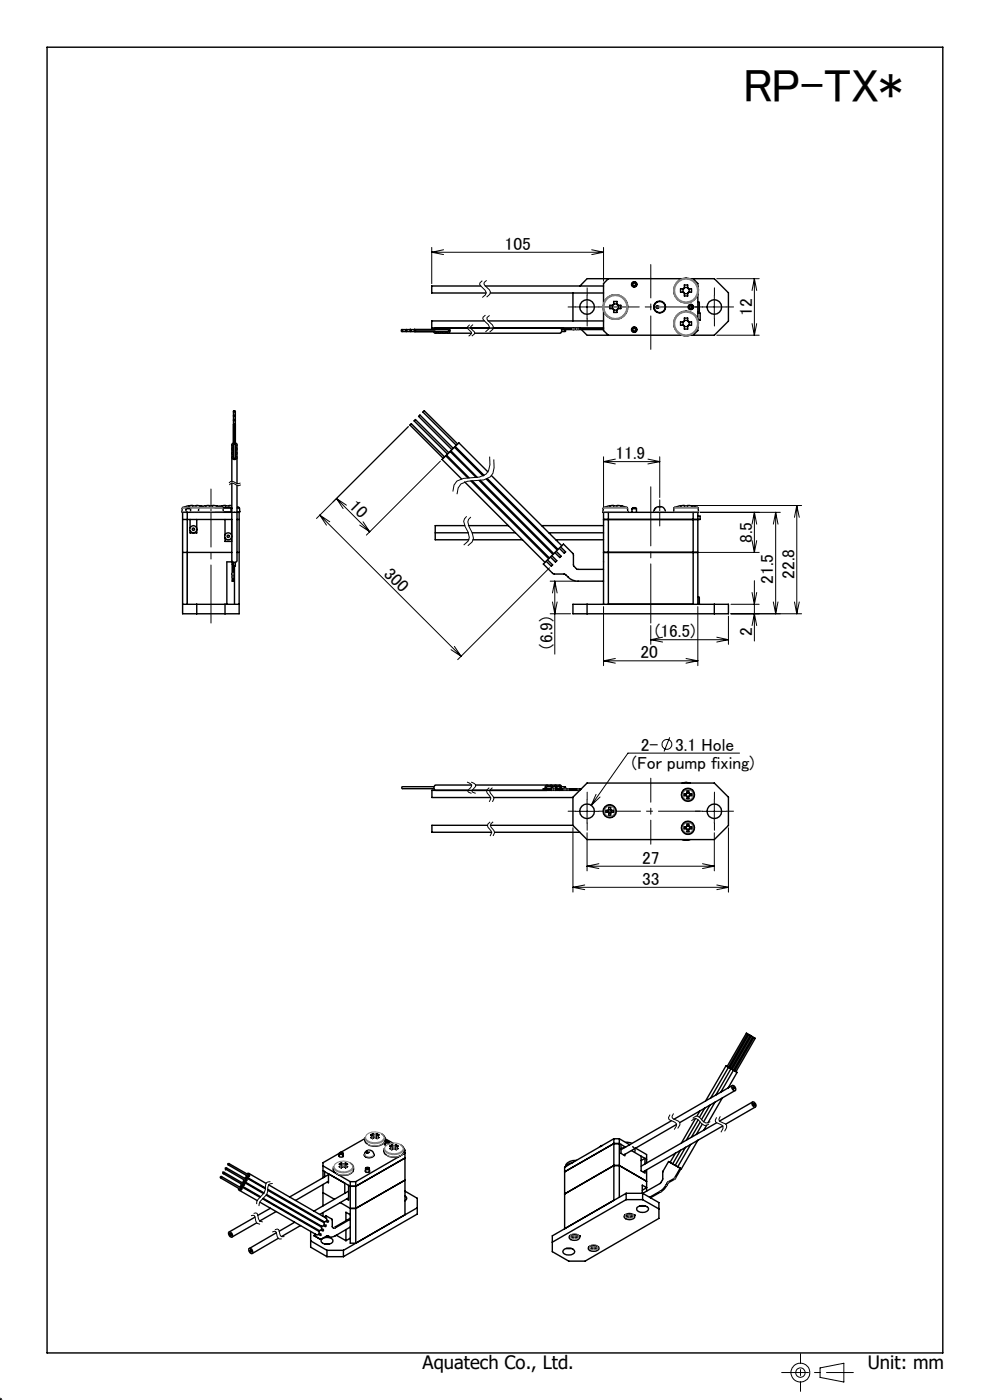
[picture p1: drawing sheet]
<svg xmlns="http://www.w3.org/2000/svg" width="210mm" height="297mm" viewBox="0 0 210 297" stroke-linecap="round" stroke-linejoin="round" font-family="sans-serif">
<defs><g id="words">
<text font-size="9.9" x="157.5" y="21.7">RP-TX*</text>
<g font-size="3.9">
<text x="89.6" y="290.4">Aquatech Co., Ltd.</text>
<text x="184.1" y="290.5">Unit: mm</text>
</g>
<g font-size="3.7">
<text x="107" y="53">105</text>
<text x="159.5" y="67" transform="rotate(-90 159.5 67)">12</text>
<text x="130.6" y="97.4">11.9</text>
<text x="73.9" y="107.5" transform="rotate(45 73.9 107.5)">10</text>
<text x="159.5" y="115.2" transform="rotate(-90 159.5 115.2)">8.5</text>
<text x="81.2" y="121.9" transform="rotate(45 81.2 121.9)">300</text>
<text x="164" y="123.9" transform="rotate(-90 164 123.9)">21.5</text>
<text x="168.5" y="122.8" transform="rotate(-90 168.5 122.8)">22.8</text>
<text x="117.2" y="137.6" transform="rotate(-90 117.2 137.6)">(6.9)</text>
<text x="139" y="135.2">(16.5)</text>
<text x="159.5" y="134.8" transform="rotate(-90 159.5 134.8)">2</text>
<text x="135.8" y="139.7">20</text>
<text x="135.9" y="159.2">2-</text>
<text x="143.2" y="159.2">3.1 Hole</text>
<text x="134" y="163.1">(For pump fixing)</text>
<text x="136.2" y="183.2">27</text>
<text x="136.2" y="187.7">33</text>
</g>
</g></defs>
<g fill="none" stroke="#000" stroke-width=".21">
<path d="M91.6 52.5v7.7M91.6 53.5h36.4M91.6 53.5l2.5 .5M94.1 53l-2.5 .5M102.3 59.5l-.5 .5-.1 .3 1.2 1.3 .2 .5-.1 .4-.7 .6M103.2 59.5l-.5 .4v.3l1.1 1.3 .2 .4-.1 .5-.7 .6M125.5 53l2.5 .5M128 52.5v7.2M128 53.5l-2.5 .5M152 59.1h9M160 59.1v12M160 59.1l.5 2.5"/>
<path d="M160 59.1l-.5 2.5M99.6 68.9l-.4 .4-.1 .3 .9 1-.1 .3-.5 .4M100.3 68.9l-.4 .4-.1 .3 .9 1-.1 .3-.5 .4M103 66.8l-.5 .5-.1 .3 1.2 1.3 .2 .4-.2 .5-.6 .6M103.9 66.9l-.6 .4v.4l1.2 1.2 .2 .5-.2 .5-.6 .5M122 65.1h5M124.5 62.6v5M149 65.1h5M151.5 62.6v5M152 71.1h9M159.5 68.6l.5 2.5M160.5 68.6l-.5 2.5"/>
<path d="M86.6 90.5l-19.5 19.5M93.4 97.8l-15.7 15.7M103.9 96.9v1.7l-.3 1.2-.5 .8-1.4 .6-3.4 .3-1.4 .6-.6 .8-.2 1.4M104.7 97.5l.1 1.7-.2 1.2-.6 .8-1.4 .6-3.4 .3-1.4 .6-.6 .8-.3 1.3M128 96.9v11.3M128 97.9h11.9M128 97.9l2.5 .5M130.5 97.4l-2.5 .5M137.4 97.4l2.5 .5M139.9 96.9v8.6M139.9 97.9l-2.5 .5M39.7 117.2v11"/>
<path d="M45.6 107.8h3.5M45.8 107.6h3.4M48.6 102.5a.89 .89 0 0 1 1.5 0l.4 .1 .5-.1M48.6 102.9l.4-.3a2.13 2.13 0 0 1 1.6 .4l.5-.1M49 107.9v.6h-3.4M50.3 107.6h.4M50.3 108.5h.6M50.3 107.8h.5M67.8 109.3l30 29.9M67.8 109.3l2.2 1.4M67.8 109.3l1.5 2.1M71.4 105.8l7 7"/>
<path d="M71.4 105.8l2.1 1.4M71.4 105.8l1.4 2.1M76.3 111.4l2.1 1.4M77 110.7l1.4 2.1M99 109.5l-.5 .6-.1 .5 .3 1.1 .6 1.2 .3 1.1-.3 .8-.9 .8M99.9 109.7l-.5 .5-.2 .5 .4 1.2 .6 1.1 .2 1.2-.2 .8-1 .8M139.9 106v5.6M146.4 107.2h23.6M147.5 117.2h13.5M148.5 108.7h17M159.5 114.7l.5 2.5M160 108.7v8.5"/>
<path d="M160 108.7l.5 2.5M160 108.7l-.5 2.5M160.5 114.7l-.5 2.5M164.5 108.7v21.5M164.5 108.7l.5 2.5M164.5 108.7l-.5 2.5M169 107.2v23M169 107.2l.5 2.5M169 107.2l-.5 2.5M95.7 137.8l2.1 1.4M96.4 137.1l1.4 2.1M116.6 120.5l-19.5 19.4"/>
<path d="M116.7 130.2h4.3M116.7 123.3h5.4M117.2 127.7l.5 2.5 .5-2.5M117.7 123.3v15.5M117.7 123.3l.5 2.5M117.7 123.3l-.5 2.5M128 128.7v12.5M130.5 139.7l-2.5 .5M138 132.7v4M138 135.7h16.5M138 135.7l2.5 .5M140.5 135.2l-2.5 .5"/>
<path d="M145.5 139.7l2.5 .5M148 128.7v12.5M152 135.2l2.5 .5M154.5 130.7v6M154.5 135.7l-2.5 .5M155 130.2h15M155 128.2h6M159.5 125.7l.5 2.5 .5-2.5M159.5 132.7l.5-2.5 .5 2.5M160 123.2v12.8M164 127.7l.5 2.5M165 127.7l-.5 2.5"/>
<path d="M168.5 127.7l.5 2.5M169.5 127.7l-.5 2.5M128 140.2h20M128 140.2l2.5 .5M142.1 156.4l-1.2 3M148 140.2l-2.5 .5M156.9 159.8h-23.7l-7.8 11M99.1 165.9l.9 .5v.4l-.8 1 .2 .3 .6 .2M99.9 165.9l1 .5v.4l-.8 1 .2 .3 .6 .2M103.8 167.1l-.5 .4-.1 .4 .2 .4a1.26 1.26 0 0 1 .4 1.8M104 174.4l-.5 .4a1.29 1.29 0 0 0 .6 1.4l.2 .5-.3 .7M104.5 167.1l-.5 .4a1.36 1.36 0 0 0 .6 1.5l.2 .4-.3 .7"/>
<path d="M104.6 174.3l-.5 .5a1.29 1.29 0 0 0 .7 1.4l.1 .4-.3 .7M117.2 167.3v.3M117.6 167.3v.3M119.7 167.3v.3M120 167.3v.3M120.5 167.3v.3M121.5 175.6v13.7M122 172.1h5M122.6 167.3v.3M123.3 167.3h-8v.3h7.7M124.5 176.7v8M124.5 169.6v5"/>
<path d="M126.4 168.5l-1 2.3M127.3 169.1l-1.9 1.7M149 172.1h5M151.5 176.7v8M151.5 169.6v5M154.5 175.6v13.7M121.5 188.2h33M121.5 188.2l2.5 .5M124 187.7l-2.5 .5M124.5 183.8h27M124.5 183.8l2.5 .5M127 183.2l-2.5 .6"/>
<path d="M149 183.2l2.5 .6M151.5 183.8l-2.5 .5M152 187.7l2.5 .5M154.5 188.2l-2.5 .5M142.1 236.5l-.3 .6 .1 .3 1.6 1v.5l-.5 .7M142.9 236.2l-.3 .6v.3l1.6 1.1v.5l-.4 .7M146.6 237.8l.6-.5h.5l1.1 1.1 .6 .4 1-.3M146.9 237.2l.6-.4h.5l1.1 1 .6 .4 1-.3M152 237l-.3 .6 .1 .3 1.6 1v.5l-.5 .8M152.8 236.8l-.3 .6v.3l1.3 .7 .3 .3v.5l-.4 .8M53.2 257.9h.8l.5 1.6 .7 .2M53.8 257.4h.7l.6 1.7 .6 .1"/>
<path d="M57.4 250.7l-.9 .2-.4 2.1-1.3 1.4-.3 .5-.1 .5M57.9 251.1l-.9 .3-.4 2-1.4 1.4-.3 1.1M57.7 261.4l.5-.2a1.38 1.38 0 0 1 .6 1.2l.5 .5 .5-.1M58.3 260.9l.5-.2a1.38 1.38 0 0 1 .6 1.3l.2 .3h.7M-.1 297h.6M0 297v.1M0 296.5v.6M.4 296.6l-.4 .5M174 290.2l5-1v4l-5-1z"/>
<circle cx="141.5" cy="157.9" r="1.05"/>
<circle cx="169.8" cy="291.2" r="1.01"/>
<circle cx="169.8" cy="291.2" r="2"/>
</g>
<g fill="none" stroke="#000" stroke-width=".3">
<path d="M10 10h190v277h-190zM129 59.1l-1 1v4.2M144.7 59.1h-20.2l-1.5 1.6M146.4 59.1h5.1l3 3v6l-3 3h-5.1M147 59.1l1 1v.7M85.3 69.9h9.8l.2 .2-.2 .2h-9.8M92 69.9l.2-.3h.3l.2 .3M92 70.3l.3 .4 .4-.4M92.3 70.7h7.7M92.9 69.9l.2-.3h.3l.2 .3M92.9 70.3l.3 .4 .4-.4M93.8 70.3l.3 .4 .4-.4"/>
<path d="M93.8 69.9l.3-.3h.2l.2 .3M94.7 69.9a.43 .43 0 0 1 .7-.2 .43 .43 0 0 1 0 .7l-.4 .3-.3-.4M102 60.7h-10.4v1.5h11.5M102.7 68.1h-11.1v1.5h36.4M102.9 60.7h25.1M103.5 68.1h24.5M104 62.2h24M118.8 69.6a.58 .58 0 0 1 .4 .5 .58 .58 0 0 1-.4 .6h-18.1M118.9 69.6h2.7M119.1 69.9h2.5M119.5 69.6v.3M119.8 69.9l.2 .2-.1 .2h-.8"/>
<path d="M121.5 62.1v6M121.6 69.9h6.4M121.6 69.6h6.4M121.6 69.6v.3M123 69.6h.1M123.3 69.9l1.2 1.2h20.2M128 66v4.1l1 1M129.9 64.8v.7M130.2 64h.3a.42 .42 0 0 1 .4 .1 .42 .42 0 0 1 0 .5l.2 .2a.45 .45 0 0 1 .6 0 .45 .45 0 0 1 0 .6v.1a.59 .59 0 0 0-.7 .1 .59 .59 0 0 0-.1 .7h-.1a.45 .45 0 0 1-.6 0 .45 .45 0 0 1 0-.7l-.5-.1a.28 .28 0 0 1-.4-.1 .28 .28 0 0 1 .1-.4 .35 .35 0 0 1 .2-.3 .35 .35 0 0 1 .3 .1l.3-.2zM130.2 64.5h.7M130.2 65.8h.7M131.2 64.8v.7"/>
<path d="M144.9 68.3v.7M144.9 61.3v.7M145.2 69.2l-.2-.2a.45 .45 0 0 1-.6 0 .45 .45 0 0 1 0-.6v-.1a.55 .55 0 0 0 .6 0 .55 .55 0 0 0 .2-.7v-.1h.3a.42 .42 0 0 1 .4 .1 .42 .42 0 0 1 0 .5l.1 .2a.48 .48 0 0 1 .6 0 .48 .48 0 0 1 .1 .6l-.7 .1-.1 .2M145.2 69.2v.1a.39 .39 0 0 0 .1 .6 .39 .39 0 0 0 .6-.2v-.5M145.2 68h.7M145.2 69.3h.7M145.2 60.5h.3a.36 .36 0 0 1 .4 .1 .36 .36 0 0 1 0 .4l.1 .2a.49 .49 0 0 1 .6 .1 .49 .49 0 0 1 .1 .6v.1a.59 .59 0 0 0-.7 .1 .59 .59 0 0 0-.1 .7h-.1a.45 .45 0 0 1-.6 0 .45 .45 0 0 1 0-.6l-.2-.2a.44 .44 0 0 1-.6 0 .44 .44 0 0 1 0-.6v-.1a.53 .53 0 0 0 .5 0 .53 .53 0 0 0 .3-.6zM145.2 61h.7M145.2 62.3h.7M146.2 68.3v.7M146.2 61.3v.7M148 62.5v5.3"/>
<path d="M148 69.5v.6l-1 1M148 66.4h.5v1.5h-.4M148 64.1h.3v2h-.3M49.2 94.3v7.8M49.5 96.7a.42 .42 0 0 0-.2 .6 .42 .42 0 0 0 .6 .2l.4-.3-.1-.3-.3-.2M49.5 95.8l-.3 .3 .1 .3 .2 .1M49.5 94.9l-.3 .3 .1 .3 .2 .1M49.5 94l-.3 .3 .1 .3 .2 .1M49.5 87.3l.1 9.9h.3v-9.9M49.6 87.2a.18 .18 0 0 1 .3 0 .18 .18 0 0 1-.1 .2 .18 .18 0 0 1-.2-.1zM49.9 94.9l.4 .2-.1 .3-.3 .2M49.9 95.8l.4 .3-.1 .2-.3 .2"/>
<path d="M49.9 94l.4 .2-.1 .3-.3 .2M50.3 94.3v8.3M94.3 96.9l-7.1-7-.2 .3 7 7M94.5 96.7l4.7 4.7M94.7 96.6l4.8 4.8M95.2 96.1l-7.1-7.1-.3 .3 7.1 7M95.5 95.8l5.5 5.5M95.6 95.6l5.6 5.7M96.1 95.1l-7-7.1-.3 .3 7 7.1M96.4 94.9l6.1 6.1M96.6 94.7l-2.8 2.8 4.1 4.1M96.6 94.7l6.1 6.2"/>
<path d="M96.6 94.7l.7-.8 6.2 6.2M97.1 94.2l-7.1-7.1-.3 .3 7.1 7.1M38.7 108.7h12M38.7 108.7v21.5h12v-21.5M39.4 107.9h1M39.4 107.9a.68 .68 0 0 1 1 0M39.4 107.9v.8M39.7 108.7v19.5M40.1 107.3l-1.4 .5-.1 .8 .1 .1M40.1 107.3h.1M40.1 107.3h2.3M40.3 110.2v1.8"/>
<path d="M40.4 107.9v.8M41.7 112.5v.6h-1.4v-.5M41.7 110.2v1.8M42.4 107.3l.6 .1M42.4 107.3h.1M43.6 107.3l-1.4 .4-.1 .9 .2 .1M43.6 107.3h.1M43.6 107.3h2.3M45.9 107.3l1.4 .5 .1 .8-.2 .1M45.9 107.3h.1M47.1 107.3l-.6 .1M47.1 107.3h.1"/>
<path d="M47.7 110.2v3.2M47.7 114.1v.8h1.4M49 107.9h.2M49 107.9v.8M49.2 107.3h-2.1M49.2 102.5v16.4a.58 .58 0 0 0 .5 .4 .58 .58 0 0 0 .6-.4v-15.9M49.2 117.2h-10.5M49.2 110.2h-10.5M49.2 107.8l-.2 .1M49.2 119.1v2.7M49.2 119.2h-1.1v9M49.2 119.7h.3"/>
<path d="M49.5 119.3v2.5M49.9 119.3v.7l-.3 .1-.1-.1M50.3 107.5l.5 .3 .1 .8-.2 .1M50.3 117.2h.4M50.3 110.2h.4M92.3 113h7M98.6 102.2l17 17.1M98.6 111.5h-6.3v3h7.1M99.4 111.5h8.4M99.9 102l16.5 16.5M100.2 102l16.4 16.4M100.2 113h9.1"/>
<path d="M100.4 114.5h10.4M101.6 101.9l15.7 15.7M101.9 101.9l15.6 15.6M103.2 101.6l15 15.1M103.4 101.6l15 15M104.2 100.9l15 14.9M114.9 111.5h13.1M116.1 118.8l1.1 1-.3 .3-1-1M116.4 113h11.6M117.1 117.9l1 1.1-.3 .2-1-1M117.9 114.5h10.1M118 116.9l1 1.1-.3 .3-1-1.1"/>
<path d="M118.9 116l1.1 1.1-.3 .3-1.1-1.1M128 117.2h20M129 108.7v19.5M129.4 107.3l-1.4 .4-.1 .9 .2 .1M129.4 107.3h.1M129.4 107.3h2.3M131.7 107.3l1.4 .5 .1 .8-.2 .1M131.7 107.3h.1M134.1 107.9h.9M134.1 107.9l.1-.2h.6l.2 .2M134.1 107.9v.8M135 107.9v.8"/>
<path d="M138.7 108.5v.2M139.1 107.7l-.2 .2-.2 .6M139.7 107.5h-.1a.97 .97 0 0 0-.9 1M139.7 107.5a1.18 1.18 0 0 1 1.4 1.2M139.7 107.5h.1M144.4 107.3l-1.4 .4-.1 .9 .2 .1M144.4 107.3h.1M144.4 107.3h2.3M146.7 107.3l1.4 .5 .1 .8-.2 .1M146.7 107.3h.1M147 108.7v19.5M148 109.5h.5v.7h-20.5"/>
<path d="M148 108.7h-20v19.5M148 108.7v19.5M38.7 128.2h12M41.7 128.2v2M47.7 128.2v2M49.2 121.8v1.5h.3v-1.5M49.2 121.8h.3M49.7 120.1v8.1M121.5 128.2h33v2h-33zM124.5 128.2v2M128 120.8h-5.6l-.8-.9-.1-2.5-2-2-4.2 4.3 2.1 2.1h2.3l.3 .1a3.4 3.4 0 0 0 2.6 1.4h5.4M148 126.7h.3v1.5"/>
<path d="M151.5 128.2v2M92.1 166.9l-6.9 .1 .1 .3h6.8M100 166.5h-7.6a.6 .6 0 0 0-.4 .6 .6 .6 0 0 0 .4 .6M100.9 166.5h17.9M103.4 175.1h-11.8v1.5h12.7M104 175.1h17.5M104.7 169.2h16.8M104.9 176.6h18.1M115.9 167.6h.3M116.4 166.9a.41 .41 0 0 0-.6-.3 .41 .41 0 0 0-.2 .6v.1M116.6 166.9v-.2a.36 .36 0 0 1 .4-.1 .36 .36 0 0 1 .3 .3M116.8 167.6h.3"/>
<path d="M117.5 166.9l.1-.2a.34 .34 0 0 1 .4-.1 .34 .34 0 0 1 .2 .3M117.7 167.6h.3M118.4 166.9l.1-.2a.34 .34 0 0 1 .4-.1 .34 .34 0 0 1 .2 .3M118.6 167.6h.3M119.8 166.9h-3.8l-.1 .2 .1 .2M121.5 169.1l3-3h27l3 3v6l-3 3h-27l-3-3zM123 167.7h-31.4v1.5h12.5M123.3 167.3h-8v.3h7.7M129 172.3l.1 .2M129 171.9h-.5v.4h.5M129 171.9v.4M129.1 171.8l-.1 .1"/>
<path d="M129.1 172.5v.5h.4v-.5M129.1 171.8v-.5h.4v.5M129.1 172.5h.4M129.1 171.8h.4M129.5 171.8l.2 .1M129.7 172.3l-.2 .2M129.7 171.9h.5v.4h-.5M129.7 171.9v.4M144.7 166.1l.8-.1 .9 .1M144.7 178.1h1.7M145.6 168.4v.4M145.6 175.4v.4"/>
<path d="M145.6 168.8l.1 .2M145.6 175.8l.1 .2M145.6 168.4h-.5v.4h.5M145.6 175.4h-.5v.4h.5M145.7 168.2l-.1 .2M145.7 175.3l-.1 .1M145.7 169v.5h.4v-.5M145.7 168.2v-.5h.4v.5M145.7 175.3v-.5h.4v.5M145.7 176v.5h.4v-.5M145.7 169h.4M145.7 168.2h.4"/>
<path d="M145.7 176h.4M145.7 175.3h.4M146.1 168.2l.2 .2M146.1 175.3l.2 .1M146.3 168.8l-.2 .2M146.3 175.8l-.2 .2M146.3 168.4h.5v.4h-.5M146.3 175.4h.5v.4h-.5M146.3 168.4v.4M146.3 175.4v.4M142.4 237.8l-10.7 6.1M143.5 238.5l-11.2 6.5"/>
<path d="M147.5 237.3l-3 5.2M148.1 237.6l-2.5 4.3M148.4 235.7l-.6 1M148.5 238.1l-1.9 3.2M148.9 238.5l-1.2 2.2M149.5 235.1l-1.1 1.9M149.9 238.7l-.6 1M150.6 234.5l-1.8 3M151.7 233.8l-2.4 4.2M152 238.2l-16 9.2M153.2 232.9l-3 5.3M153.3 238.9l-16.9 9.7"/>
<path d="M154.2 226.3l4.1-7.1 .3 .1-7.9 13.6M154.4 230.8l2-3.3-2.4-1.4-4.3 7.4M154.8 226.6l4.1-7.1 .2 .1-7.3 12.7M155.3 230.4a.62 .62 0 0 1 .6 .2 .62 .62 0 0 1 0 .8l-.4-.2-.2-.3zM155.3 226.9l4.1-7.1 .3 .2-6.8 11.7M155.3 230.3l-12.4 7.2M155.8 227.2l4.1-7.1 .3 .2-4.1 7.1M155.9 231.3l-11.7 6.9M159.6 233.8l-7 4M159.6 233.8a.62 .62 0 0 1 .7 .4 .62 .62 0 0 1-.2 .7 .75 .75 0 0 1-.5-1.1zM160.2 234.8l-6.2 3.7M47 249.6l4 2.4 .1 .2-.2 .1-4.1-2.4"/>
<path d="M47.5 248.7l4.1 2.3v.2l-.2 .2-4.1-2.4M48 247.8l4.1 2.3 .1 .2-.2 .1-4.1-2.4M48.5 246.8l4.2 2.4v.2l-.2 .1-4.1-2.4M50.8 252.5l3.8 2.2M51.1 251.1l.1 .6-.4 .1M51.3 251.8a.41 .41 0 0 1-.1 .7 .41 .41 0 0 1-.6-.4M51.3 251.8l3.8 2.2M51.3 251.6l3.9 2.3M51.3 251.6v.2M51.6 250.2l.1 .6-.4 .1M51.8 250.8v.6l-.5 .2M51.8 250.8l4.1 2.4"/>
<path d="M51.9 250.7l4.1 2.4M51.9 250.7l-.1 .1M52.2 249.3v.5l-.4 .1M52.3 249.9l.1 .6-.5 .2M52.3 249.9l4 2.3M52.4 249a.42 .42 0 0 1 .6 .3 .42 .42 0 0 1-.6 .5M52.4 249.8l3.9 2.2M52.4 249.8l-.1 .1M52.8 249l3.6 2M54.1 258.2l-5.5 3.2M54.4 259.4l-5.2 3M55.1 255l12 6.9a.46 .46 0 0 0 .5-.1 .46 .46 0 0 0 0-.6"/>
<path d="M55.7 254.3l11.9 6.9M55.8 254.2l11.9 6.9M56.4 253.5l11.7 6.8M56.6 253.4l11.6 6.7M56.8 252.3l12 6.9M56.8 252.5l11.9 6.9M57 251.4l12.1 7a.45 .45 0 0 1 .1 .5 .45 .45 0 0 1-.4 .3M57.4 256.3l-2.7 1.5M58.6 257l-3.5 2M62.5 259.3l-3.3 1.9M63.7 260l-4 2.3M68.5 251.3v4.5"/>
<path d="M68.5 257.2v.8M68.5 253l2.4 1.4M68.5 247.3l5.8 3.4M68.7 259.4l.1 .3-.1 .3-.5 .1M68.8 259.7l.3 .3v.2l-.5-.2M68.8 259.2l-.1 .2M68.9 249.7v-1.2l-.4-.1 5.8 3.3M69.3 258l-.3 .3M69.3 258l1.1 .7 .1 1.6 .3 .3 3.5-1.9M69.3 258l-.2-.1-.2 .3M69.3 258.8l.4 .4-.2 .1-.4-.2M69.7 249.2l-8.2 4.7"/>
<path d="M69.7 250.6l-7 4.1M69.7 249v1.9l-.3-.1M70.7 247.5a1.14 1.14 0 0 0 .6 1.5M72 245.1a.41 .41 0 0 0 .4 .4 .41 .41 0 0 0 .4-.4M72 244.7v.7M72 244.6l-3.5 2.1v3.2M72.2 244.5l.2-.1 .2 .2-.3 .1zM72.2 244.5l-.2 .1a.34 .34 0 0 0 .4 .3 .34 .34 0 0 0 .3-.4h-.1M72.4 247.2v.5M72.4 246.7l-.4 .3a.27 .27 0 0 1 .4 .2 .27 .27 0 0 1-.4 .3 .38 .38 0 0 0 .4 .3 .38 .38 0 0 0 .3-.3h.2a.46 .46 0 0 0 .8 0l-.1-.1a.24 .24 0 0 1-.3-.2 .24 .24 0 0 1 .4-.2l-.4-.3M72.4 246.7l.3 .2 .6-.2M72.4 246.7l.2 .8"/>
<path d="M72.8 244.7v.7M73.1 251v2.1M73.3 246.7l-.2 .8M73.3 247.2v.5M73.9 252.7l-7.3 4.2M73.9 254.1l-6.1 3.5M74.3 258.4l-3.6 2.1M74.3 251.7l-.4-.2v3.1l-.4-.3M74.3 250.7v13h1.2M74.3 250.7h1.2M74.3 257.7l-.9-.5v1.8M74.3 246.7a1.35 1.35 0 0 1 .6 1.8"/>
<path d="M74.8 248.6a2.64 2.64 0 0 1-3.3 .5M75.5 250.7v13M77.3 245.2a1 1 0 0 1 1-1.2 1 1 0 0 1 1 1.2M77.4 241.3a1.14 1.14 0 0 0 .6 1.4M77.4 241.5l-5 2.9M77.5 248.3a.41 .41 0 0 0 .4 .4 .41 .41 0 0 0 .5-.4M77.5 247.9v.7M77.7 247.7l.3-.1 .2 .2-.3 .1zM77.8 247.7l-.2 .1a.37 .37 0 0 0 .3 .3 .37 .37 0 0 0 .4-.3l-.2-.1M77.8 244.4l.1-.1a.18 .18 0 0 1 .3 0 .18 .18 0 0 1-.1 .3h-.2zM78.2 244.5h-.4M78.4 247.9v.7"/>
<path d="M79 241v.5M79.1 240.6l-.4 .2a.22 .22 0 0 1 .3 .1 .22 .22 0 0 1-.2 .3l-.1 .1a.38 .38 0 0 0 .3 .2 .38 .38 0 0 0 .4-.2h.2a.47 .47 0 0 0 .8 0l-.1-.1a.23 .23 0 0 1-.3-.3 .23 .23 0 0 1 .4-.1l-.4-.2M79.1 240.6l.3 .1 .6-.1M79.1 240.6l.2 .8M79.3 244.8v.2a1.16 1.16 0 0 1-1 .6 1.16 1.16 0 0 1-1-.7M80 240.6l-.3 .8M80 241v.5M81 240.6a1.29 1.29 0 0 1 .5 1.7M81.5 243.7a1.14 1.14 0 0 0 .6 1.4M81.5 242.4a2.78 2.78 0 0 1-3.3 .5M81.6 241.5l1.8 1M81.7 242.7v.1l.1 .2"/>
<path d="M81.7 242.3v.7M82 242h.3v.2a.21 .21 0 0 1-.2 .1 .21 .21 0 0 1-.1-.3zM82 242l-.2 .1a.32 .32 0 0 0 .2 .4 .32 .32 0 0 0 .4-.1l.1-.1-.2-.3M82.5 242.3v.4M83.1 243.3v.6M83.1 242.9l-.4 .2a.27 .27 0 0 1 .4 .3 .27 .27 0 0 1-.4 .2l.4 .3M83.1 243.9a.51 .51 0 0 1 .5-.3 .51 .51 0 0 1 .4 .3M83.1 242.9l.4 .2 .5-.2M83.1 242.9l.3 .8M84 242.9l.5 .2a.27 .27 0 0 0-.4 .3 .27 .27 0 0 0 .3 .2l-.4 .3M84 242.9l-.2 .8M84.1 243.3v.6"/>
<path d="M84.9 245.2l-9.4 5.5M85.1 242.9a1.35 1.35 0 0 1 .5 1.8M85.5 244.7a2.78 2.78 0 0 1-3.3 .5M85.7 243.9l.2 .1v13.7l-10.4 6M85.9 253.6a.63 .63 0 0 1 .3 .9l-.3 .2M85.9 250.4l-10.4 6h-1.2l-2.1-1.3M85.9 245.7l-10.4 6h-1.2M85.9 244.6l-.5 .3M85.9 252.7l2.6 1.5v3.4l-15.7 9M88.5 256.2l-15.7 9.1M119.8 247.6l10.4-6v13l-10.4 6.1zM121.5 246.7l-.6 .1-.8 .7"/>
<path d="M122.3 246.2a2.16 2.16 0 0 0-2.3 1.1v.2M127.6 243.1l-.3 .1M127.7 243l-.3 .1M130.2 241.6h1.2M131.4 241.6l2.2 1.2M131.4 241.6v12.4M131.7 242.8l.8 .5M131.7 242.8v1.9l.8 .5v-.3M131.7 242.8l-.3-.2h-1.2l-10.4 6M132.5 257.8a1.39 1.39 0 0 1 2.2 .3 1.32 1.32 0 0 1-2.3 0zM132.5 257.8h.1M132.5 243.3v.1"/>
<path d="M132.5 243.3h.2M132.5 243.3l-.8 .4M132.6 242.3l1.5 .3M132.8 254.5h3.5M132.8 253.1l-15.6 9.1v3.3l3.5 2h3.4l15.7-9v-3.4l-3.5-2M132.8 254.5l-15.6 9M132.8 253.1v1.4M132.8 253.1h3.5M133.1 258.3l-.2-.2 .3-.2-.3-.2 .2-.1 .3 .1 .5-.1 .2 .1-.3 .2 .3 .2-.2 .2M133.1 258.3l.3-.2 .5 .2M133.2 257.6v.3M133.4 257.7l-.3 .6"/>
<path d="M133.5 242.8h.1M133.6 257.7l.3 .6M133.8 257.6v.3M133.9 244.1l2.1 1.2M134.2 243.3a.82 .82 0 0 1 .5 1M134.5 257.8h.1M134.8 243.6l2.4 1.3v1.8M134.8 243.6h.1M134.9 243.5v.1M135.1 256.2a1.66 1.66 0 0 1 2.5 .3 1.46 1.46 0 0 1-2.6 0zM135.8 255.8h1M136 245.3l.8 .4"/>
<path d="M136 245.3v3.1l.8 .4v-.4M136.2 252.5l1-.5-1-.6v1.7M136.2 255.8v.1M136.3 254.5l3.5 2M136.3 253.1v1.4M136.8 245.7v1.2M136.8 245.7l.4 .3M136.8 245.7l-.8 .5M137.2 248.2v4.5M137.2 250.6l-5.8-3.3h-1.2l-10.4 6M141.8 246.4l-1.2 2.1v1.7l-.4 .7-3.9 2.2M141.8 246.4l2.7 1.5"/>
<path d="M141.8 246.4l.2 .1M143.3 244.6l-1.2 2M144.4 244l-1.7 2.9M144.5 247.9l-.2-.1-1.2 2.1-1.4 .9-1 1.4-2.9 1.8M144.5 247.9l-1.3 2.1-1.3 .9-1 1.4-2.9 1.8M145.4 243.4l-2.2 3.8M146.5 242.8l-2.7 4.7M148.1 241.9l-3.6 6M48.5 261.4a.62 .62 0 0 1 .7 .3 .62 .62 0 0 1-.1 .8l-.5-.5zM52.8 264.9a.65 .65 0 0 1 .7 .3 .65 .65 0 0 1-.1 .8 .82 .82 0 0 1-.6-1.1zM53.1 265.2a.17 .17 0 0 1 .2 .1 .17 .17 0 0 1-.1 .2zM58.6 261.5l-5.7 3.4"/>
<path d="M59 262.7l-5.5 3.2M65.9 263.2l3.5 2.1M65.9 261.2v3.4l3.5 2M66.6 262.1l.2 .1M66.6 262.1l1.3 .8M66.8 262.2l1.1 .7M66.8 261.8l-.2 .3M67 261.9l-.2 .3M67.7 261.6l.4 .2v.2l-.2 .1-.3-.2M67.7 261.1l-.1 .1M68.1 260.3l.2 .2-.1 .3-.5 .3M68.2 263a1.75 1.75 0 0 1 2.4 0v.2a1.46 1.46 0 0 1-2.5 0z"/>
<path d="M68.2 260.7l.4 .1v.2l-.2 .1-.3-.2M68.2 260.1l-.1 .2M68.9 263.9h1M69.4 265.3h3.4M69.4 265.3v1.3M69.4 266.6h3.4M69.5 262.1l-1.6 .8M69.5 262.1l.3 .2M71.3 262l2.1 1.2M72.8 265.3v1.3M73.4 260.8v2.4M74.3 260.3l-3.3 1.9-.6 .2-.6-.1"/>
<path d="M74.3 262.7l-.9 .5M119.7 265a1.48 1.48 0 0 1 2.2 .5 1.5 1.5 0 0 1-2.5 0zM120.1 264.9h1.1M120.8 262.2a1.49 1.49 0 0 1 2.2 .3 1.32 1.32 0 0 1-2.3 0zM120.8 262.2h.1M121.5 262.6l-.3-.1 .4-.2-.4-.2 .3-.2 .3 .2 .4-.2 .3 .2-.3 .2 .3 .2-.3 .1M121.5 262.6l.3-.1 .4 .1M121.6 262v.3M121.7 262.1l-.2 .5M122 262.1l.2 .5M122.2 262v.3M122.9 262.2h.1"/>
<path d="M124.9 264.5h.1M125.1 264.3a1.36 1.36 0 0 1 2 .5 1.35 1.35 0 0 1-2.3 0zM125.6 265l-.3-.1 .3-.2-.3-.3 .3-.1 .3 .2 .4-.2 .2 .1-.3 .2 .3 .3-.2 .1M125.6 265l.3-.2 .4 .2M125.6 264.3v.4M125.8 264.4l-.2 .6M126 264.4l.3 .6M126.2 264.3v.4M126.9 264.5h.1"/>
<circle cx="85.2" cy="70.1" r=".17"/>
<circle cx="86.2" cy="70.1" r=".17"/>
<circle cx="87.1" cy="70.1" r=".17"/>
<circle cx="88" cy="70.1" r=".16"/>
<circle cx="124.5" cy="65.1" r="1.55"/>
<circle cx="130.5" cy="65.1" r="2.64"/>
<circle cx="134.5" cy="69.9" r=".48"/>
<circle cx="134.5" cy="60.3" r=".48"/>
<circle cx="134.5" cy="69.9" r=".58"/>
<circle cx="134.5" cy="60.3" r=".57"/>
<circle cx="134.5" cy="69.9" r=".29"/>
<circle cx="134.5" cy="60.3" r=".29"/>
<circle cx="139.4" cy="65.1" r=".3"/>
<circle cx="139.9" cy="65.1" r="1.26"/>
<circle cx="139.9" cy="65.1" r="1.18"/>
<circle cx="145.5" cy="61.6" r="2.64"/>
<circle cx="145.5" cy="68.6" r="2.63"/>
<circle cx="146.5" cy="65.1" r=".48"/>
<circle cx="146.5" cy="65.1" r=".57"/>
<circle cx="146.5" cy="65.1" r=".28"/>
<circle cx="151.5" cy="65.1" r="1.55"/>
<circle cx="49.8" cy="88.2" r=".17"/>
<circle cx="49.8" cy="89.1" r=".17"/>
<circle cx="49.8" cy="90" r=".16"/>
<circle cx="41" cy="112.3" r=".75"/>
<circle cx="41" cy="112.3" r=".25"/>
<circle cx="48.4" cy="113.8" r=".75"/>
<circle cx="48.4" cy="113.8" r=".26"/>
<circle cx="117.1" cy="167.1" r=".16"/>
<circle cx="118" cy="167.1" r=".16"/>
<circle cx="118.9" cy="167.1" r=".17"/>
<circle cx="119.8" cy="167.1" r=".17"/>
<circle cx="124.5" cy="172.1" r="1.55"/>
<circle cx="129.3" cy="172.1" r="1.41"/>
<circle cx="129.3" cy="172.1" r="1.25"/>
<circle cx="145.9" cy="168.6" r="1.4"/>
<circle cx="145.9" cy="175.6" r="1.4"/>
<circle cx="145.9" cy="175.6" r="1.26"/>
<circle cx="145.9" cy="168.6" r="1.26"/>
<circle cx="151.5" cy="172.1" r="1.55"/>
<circle cx="155.7" cy="230.8" r=".17"/>
<circle cx="160" cy="234.3" r=".16"/>
<circle cx="46.9" cy="249.7" r=".15"/>
<circle cx="47.4" cy="248.8" r=".15"/>
<circle cx="47.9" cy="247.9" r=".14"/>
<circle cx="48.5" cy="247" r=".16"/>
<circle cx="48.9" cy="261.9" r=".16"/>
</g>
<path d="M138 74.1v-18" fill="none" stroke="#000" stroke-width=".21" stroke-dasharray="30.5 1.3 1.3 1.3" stroke-dashoffset="23.4"/>
<g fill="none" stroke="#000" stroke-width=".21" stroke-dasharray="30.5 1.3 1.3 1.3">
<path d="M122 65.1h-1.5M124.5 62.6v-1.5M124.5 67.6v1.6M149 65.1h-1.5M151.5 62.6v-1.5M151.5 67.6v1.6M154 65.1h1.6M122 172.1h-1.5M124.5 169.6v-1.6M124.5 174.6v1.5M149 172.1h-1.5M151.5 169.6v-1.6"/>
<path d="M151.5 174.6v1.5M154 172.1h1.6"/>
</g>
<path d="M127 65.1h21" fill="none" stroke="#000" stroke-width=".21" stroke-dasharray="30.5 1.3 1.3 1.3" stroke-dashoffset="21.9"/>
<path d="M138 165.1v14" fill="none" stroke="#000" stroke-width=".21" stroke-dasharray="30.5 1.3 1.3 1.3" stroke-dashoffset="25.4"/>
<path d="M127 172.1h21.5" fill="none" stroke="#000" stroke-width=".21" stroke-dasharray="30.5 1.3 1.3 1.3" stroke-dashoffset="21.7"/>
<path d="M138 103.3v28.9" fill="none" stroke="#000" stroke-width=".21" stroke-dasharray="30.5 1.3 1.3 1.3" stroke-dashoffset="17.9"/>
<path d="M44.8 132.2v-28.5" fill="none" stroke="#000" stroke-width=".21" stroke-dasharray="30.5 1.3 1.3 1.3" stroke-dashoffset="18.2"/>
<path d="M165.8 291.2h15.2" fill="none" stroke="#000" stroke-width=".21" stroke-dasharray="6.3 1.3 1.3 1.3" stroke-dashoffset=".6"/>
<path d="M169.8 287.2v8" fill="none" stroke="#000" stroke-width=".21" stroke-dasharray="6.3 1.3 1.3 1.3" stroke-dashoffset="4.3"/>
<g fill="none" stroke="#808080" stroke-width=".21">
<path d="M121.5 69.6v.3M121.8 69.6v.3M122.3 69.6v.3M122.6 69.6v.3M38.6 108.5h.8M38.7 107.8h.8M38.8 107.6h8.4M40.4 107.8h6.9M40.4 108.5h7M127.9 108.5h5.3M128 107.8h5.1M128.1 107.6h4.9"/>
<path d="M138.7 108.5h2.4M142.9 108.5h5.3M142.9 107.8h5.2M143.1 107.6h4.9M49.2 121.6h.3M49.2 122h.3M49.2 122.4h.3M117.2 167.3v.3M117.6 167.3v.3M119.7 167.3v.3M120 167.3v.3M120.5 167.3v.3"/>
<path d="M122.6 167.3v.3M70.7 247.5a2.02 2.02 0 0 0 2.7 1.3 1.49 1.49 0 0 0 1.6-1.3M71.1 246.9a2.7 2.7 0 0 1 3.5 .1l.2 .4a1.81 1.81 0 0 1-2.4 1.2 1.4 1.4 0 0 1-1.5-1.3zM72.3 247.3v.4M72.7 246.9v.6M73 246.9v.6M73.4 247.3v.4M74.9 248.5a3 3 0 0 1-3.6 .5M77.3 244.9a1.12 1.12 0 0 0 2 0M77.4 241.3a2 2 0 0 0 2.6 1.3 1.55 1.55 0 0 0 1.6-1.3M77.8 240.7a2.82 2.82 0 0 1 3.5 .1l.2 .4a2.19 2.19 0 0 1-3.1 1l-.8-.7-.1-.4zM78.2 244.2h.3l-.3 .1z"/>
<path d="M79 241.1v.4M79.4 240.7v.6M79.7 240.7v.6M80.1 241.1v.4M81.5 243.7a2.02 2.02 0 0 0 2.6 1.2 1.57 1.57 0 0 0 1.6-1.2M81.5 242.3a3 3 0 0 1-3.5 .4M81.8 243.1a2.7 2.7 0 0 1 3.6 .1l.1 .4a1.81 1.81 0 0 1-2.4 1.1 1.4 1.4 0 0 1-1.5-1.3zM83 243.4v.4M83.4 243v.7M83.7 243v.7M84.1 243.4v.4M85.6 244.7a3 3 0 0 1-3.5 .4"/>
<path d="M132.9 257.5l-.3 .4a1.03 1.03 0 0 0 1.8 0l-.2-.4M133.2 257.6v.2M133.4 257.7v.4M133.6 257.7v.4M133.8 257.6v.2M140 252.7l.2 .1M141.3 251.4l.1 .1M141.5 250.9l.2 .1M141.7 250.7l.2 .1M142.9 250l.2 .2M143.1 249.8l.2 .1M70.9 260.4l.1 .1"/>
<path d="M121.2 261.9l-.2 .4a1.03 1.03 0 0 0 1.8 0l-.3-.4M121.5 262v.3M121.8 262.1v.4M122 262.1v.4M122.2 262v.3M125.3 264.3l-.3 .4a1.07 1.07 0 0 0 1.8 0l-.2-.4M125.6 264.3v.3M125.8 264.4v.4M126 264.4v.4M126.3 264.3v.3"/>
<circle cx="130.5" cy="65.1" r="2.63"/>
<circle cx="130.5" cy="65.1" r="2.58"/>
<circle cx="130.5" cy="65.1" r="2.42"/>
<circle cx="139.9" cy="65.1" r=".18"/>
<circle cx="145.5" cy="61.6" r="2.58"/>
<circle cx="145.5" cy="68.6" r="2.57"/>
<circle cx="145.5" cy="61.6" r="2.42"/>
<circle cx="145.5" cy="68.6" r="2.63"/>
<circle cx="145.5" cy="68.6" r="2.41"/>
<circle cx="145.6" cy="61.6" r="2.64"/>
<circle cx="129.3" cy="172.1" r="1.1"/>
<circle cx="145.9" cy="168.6" r="1.11"/>
<circle cx="145.9" cy="175.6" r="1.11"/>
</g>
<use href="#words"/>
</svg>
